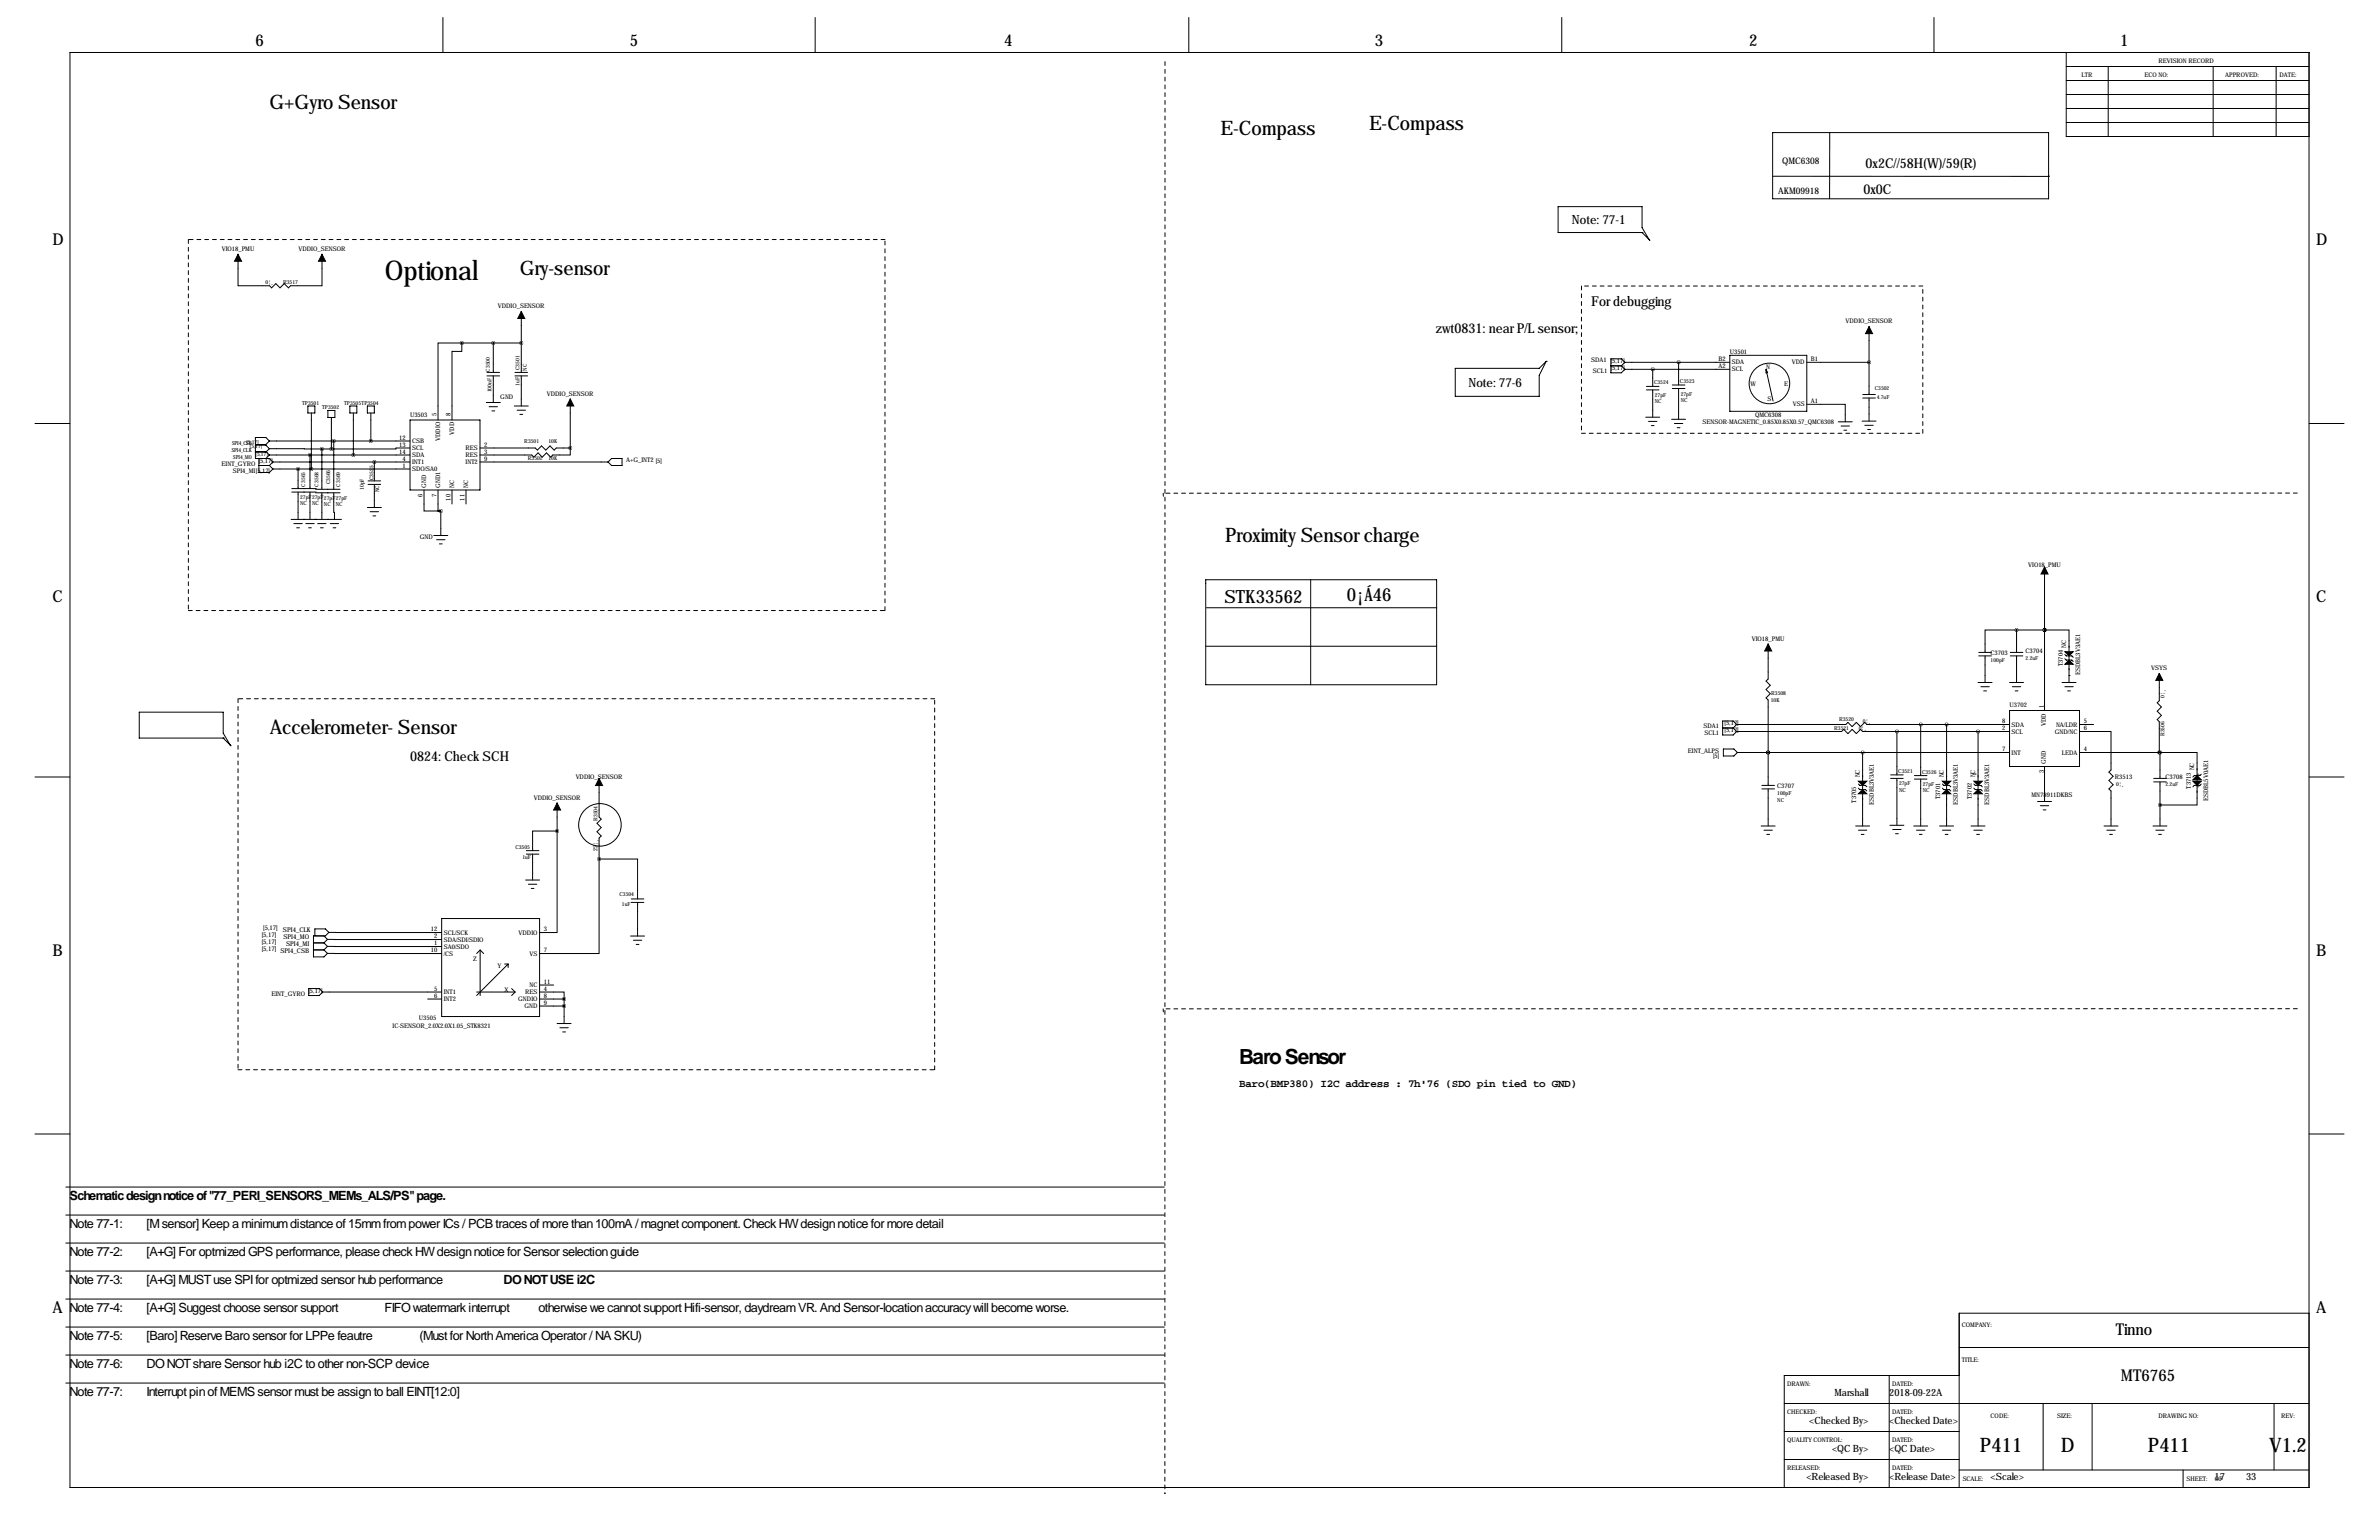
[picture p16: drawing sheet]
<svg xmlns="http://www.w3.org/2000/svg" width="864mm" height="559mm" viewBox="0 0 864 559" stroke-linecap="round" stroke-linejoin="round" font-family="sans-serif">
<defs><g id="words">
<text font-size="9.9" x="139.7" y="101.6">Optional</text>
<text font-size="7.6" x="449.9" y="385.9">Baro Sensor</text>
<g font-size="7.3">
<text x="97.8" y="39.4">G+Gyro Sensor</text>
<text x="497" y="47.2">E-Compass</text>
<text x="443.1" y="49.1">E-Compass</text>
<text x="188.7" y="99.8">Gry-sensor</text>
<text x="444.8" y="196.6">Proximity Sensor charge</text>
<text x="97.9" y="266.3">Accelerometer- Sensor</text>
<text x="718.7" y="526.9">P411</text>
<text x="748.1" y="526.9">D</text>
<text x="779.7" y="526.9">P411</text>
<text x="823.7" y="526.9">V1.2</text>
</g>
<g font-size="6.6">
<text x="444.5" y="218.9">STK33562</text>
<text x="488.9" y="217.9">0¡Á46</text>
</g>
<g font-size="5.9">
<text x="92.7" y="16.5">6</text>
<text x="228.6" y="16.5">5</text>
<text x="364.5" y="16.5">4</text>
<text x="499.1" y="16.5">3</text>
<text x="635" y="16.5">2</text>
<text x="769.6" y="16.5">1</text>
<text x="19" y="88.9">D</text>
<text x="840.7" y="88.9">D</text>
<text x="19" y="218.4">C</text>
<text x="840.7" y="218.4">C</text>
<text x="19" y="346.7">B</text>
<text x="840.7" y="346.7">B</text>
<text x="19" y="476.2">A</text>
<text x="840.7" y="476.2">A</text>
<text x="768.1" y="484.6">Tinno</text>
<text x="769.9" y="501.1">MT6765</text>
</g>
<g font-size="4.9">
<text x="677.2" y="61.1">0x2C//58H(W)/59(R)</text>
<text x="676.5" y="70.5">0x0C</text>
<text x="577.6" y="111.2">For debugging</text>
<text x="521.2" y="120.9">zwt0831: near P/L sensor;</text>
<text x="148.9" y="276.1">0824: Check SCH</text>
</g>
<g font-size="4.6">
<text x="570.6" y="81.4">Note: 77-1</text>
<text x="533" y="140.6">Note: 77-6</text>
<text x="25.2" y="435.5">Schematic design notice of &quot;77_PERI_SENSORS_MEMs_ALS/PS&quot; page.</text>
<text x="25.2" y="445.6">Note 77-1:</text>
<text x="53.2" y="445.6">[M sensor] Keep a minimum distance of 15mm from power ICs / PCB traces of more than 100mA / magnet component. Check HW design notice for more detail</text>
<text x="25.2" y="455.8">Note 77-2:</text>
<text x="53.2" y="455.8">[A+G] For optmized GPS performance, please check HW design notice for Sensor selection guide</text>
<text x="25.2" y="465.9">Note 77-3:</text>
<text x="53.2" y="465.9">[A+G] MUST use SPI for optmized sensor hub performance</text>
<text x="182.7" y="465.9">DO NOT USE i2C</text>
<text x="25.2" y="476.1">Note 77-4:</text>
<text x="53.2" y="476.1">[A+G] Suggest choose sensor support</text>
<text x="139.5" y="476.1">FIFO watermark interrupt</text>
<text x="195.4" y="476.1">otherwise we cannot support Hifi-sensor, daydream VR. And Sensor-location accuracy will become worse.</text>
<text x="25.2" y="486.3">Note 77-5:</text>
<text x="53.2" y="486.3">[Baro] Reserve Baro sensor for LPPe feautre</text>
<text x="152.2" y="486.3">(Must for North America Operator / NA SKU)</text>
<text x="25.2" y="496.4">Note 77-6:</text>
<text x="53.2" y="496.4">DO NOT share Sensor hub i2C to other non-SCP device</text>
<text x="25.2" y="506.6">Note 77-7:</text>
<text x="53.2" y="506.6">Interrupt pin of MEMS sensor must be assign to ball EINT[12:0]</text>
</g>
<text font-size="4" x="449.9" y="394.3">Baro(BMP380) I2C address : 7h'76 (SDO pin tied to GND)</text>
<g font-size="3.6">
<text x="665.9" y="506.7">Marshall</text>
<text x="685.8" y="506.7">2018-09-22A</text>
<text x="656.8" y="516.8">&lt;Checked By&gt;</text>
<text x="685.8" y="516.8">&lt;Checked Date&gt;</text>
<text x="665.1" y="527">&lt;QC By&gt;</text>
<text x="685.8" y="527">&lt;QC Date&gt;</text>
<text x="655.7" y="537.1">&lt;Released By&gt;</text>
<text x="685.8" y="537.1">&lt;Release Date&gt;</text>
<text x="722.6" y="537.1">&lt;Scale&gt;</text>
<text x="803.9" y="537.1">17</text>
<text x="815.3" y="537.1">33</text>
</g>
<g font-size="3.3">
<text x="646.9" y="59.6">QMC6308</text>
<text x="645.5" y="70.3">AKM09918</text>
</g>
<g font-size="2.4">
<text x="95" y="340.2">[5,17]</text>
<text x="95.5" y="337.6">[5,17]</text>
<text x="102.7" y="338.3">SPI4_CLK</text>
<text x="102.9" y="340.9">SPI4_MO</text>
<text x="95" y="345.2">[5,17]</text>
<text x="95" y="342.7">[5,17]</text>
<text x="101.8" y="345.9">SPI4_CSB</text>
<text x="103.8" y="343.4">SPI4_MI</text>
</g>
<g font-size="2.3">
<text x="783.6" y="22.9">REVISION RECORD</text>
<text x="755.6" y="27.9">LTR</text>
<text x="778.5" y="27.9">ECO NO:</text>
<text x="807.7" y="27.9">APPROVED:</text>
<text x="827.5" y="27.9">DATE:</text>
<text x="80.5" y="91">VIO18_PMU</text>
<text x="108.4" y="91">VDDIO_SENSOR</text>
<text x="180.7" y="111.8">VDDIO_SENSOR</text>
<text x="670" y="117.2">VDDIO_SENSOR</text>
<text x="577.6" y="131.5">SDA1 [5,17]</text>
<text x="623.8" y="131">B2</text>
<text x="627.9" y="128.4">U3501</text>
<text x="657.4" y="131">B1</text>
<text x="578.2" y="135.3">SCL1</text>
<text x="584.7" y="134.3">[5,17]</text>
<text x="623.8" y="133.5">A2</text>
<text x="628.7" y="132.2">SDA</text>
<text x="628.7" y="134.8">SCL</text>
<text x="641.1" y="134.1">N</text>
<text x="650.5" y="132.2">VDD</text>
<text x="198.5" y="143.5">VDDIO_SENSOR</text>
<text x="635.5" y="139.9">W</text>
<text x="647.7" y="139.9">E</text>
<text x="181.6" y="144.8">GND</text>
<text x="641.6" y="145.5">S</text>
<text x="650.8" y="147.5">VSS</text>
<text x="657.4" y="146.2">A1</text>
<text x="148.8" y="151.1">U3503</text>
<text x="158.5" y="150.9" transform="rotate(-90 158.5 150.9)">5</text>
<text x="163.6" y="150.9" transform="rotate(-90 163.6 150.9)">8</text>
<text x="618.1" y="153.8">SENSOR-MAGNETIC_0.85X0.85X0.57_QMC6308</text>
<text x="637.2" y="151.3">QMC6308</text>
<text x="144.9" y="159.5">12</text>
<text x="149.6" y="160.8">CSB</text>
<text x="159.8" y="160" transform="rotate(-90 159.8 160)">VDDIO</text>
<text x="164.9" y="157.8" transform="rotate(-90 164.9 157.8)">VDD</text>
<text x="93.9" y="167.9">[5,17]</text>
<text x="144.9" y="162.1">13</text>
<text x="144.9" y="164.6">14</text>
<text x="146.1" y="167.1">4</text>
<text x="149.6" y="163.3">SCL</text>
<text x="149.6" y="165.9">SDA</text>
<text x="169" y="163.3">RES</text>
<text x="169" y="165.9">RES</text>
<text x="175.8" y="162.1">2</text>
<text x="175.8" y="164.6">3</text>
<text x="175.8" y="167.1">9</text>
<text x="227.3" y="167.6">A+G_INT2 [5]</text>
<text x="80.5" y="168.9">EINT_GYRO</text>
<text x="84.5" y="171.4">SPI4_MI[5,17]</text>
<text x="146.1" y="169.7">1</text>
<text x="149.6" y="168.4">INT1</text>
<text x="149.6" y="170.9">SDO/SA0</text>
<text x="169" y="168.4">INT2</text>
<text x="154.7" y="177" transform="rotate(-90 154.7 177)">GND</text>
<text x="159.8" y="177" transform="rotate(-90 159.8 177)">GND1</text>
<text x="164.9" y="177" transform="rotate(-90 164.9 177)">NC</text>
<text x="169.9" y="177" transform="rotate(-90 169.9 177)">NC</text>
<text x="153.4" y="180.5" transform="rotate(-90 153.4 180.5)">6</text>
<text x="158.5" y="180.5" transform="rotate(-90 158.5 180.5)">7</text>
<text x="163.6" y="181.7" transform="rotate(-90 163.6 181.7)">10</text>
<text x="168.7" y="181.7" transform="rotate(-90 168.7 181.7)">11</text>
<text x="152.4" y="195.6">GND</text>
<text x="736.3" y="205.7">VIO18_PMU</text>
<text x="635.9" y="232.4">VIO18_PMU</text>
<text x="722.6" y="237.5">C3703</text>
<text x="735.3" y="237">C3704</text>
<text x="750.1" y="235.1" transform="rotate(-90 750.1 235.1)">NC</text>
<text x="748.8" y="241.7" transform="rotate(-90 748.8 241.7)">T3704</text>
<text x="755.1" y="245" transform="rotate(-90 755.1 245)">ESDBL3V3AE1</text>
<text x="780.9" y="243.1">VSYS</text>
<text x="729.5" y="256.5">U3702</text>
<text x="741.9" y="256.8" transform="rotate(-90 741.9 256.8)">1</text>
<text x="626.1" y="263.2">[5,17]</text>
<text x="726.8" y="262.4">8</text>
<text x="730.2" y="263.7">SDA</text>
<text x="742.7" y="263.4" transform="rotate(-90 742.7 263.4)">VDD</text>
<text x="746.4" y="263.7">NA/LDR</text>
<text x="756.4" y="262.4">5</text>
<text x="618.4" y="264.2">SDA1</text>
<text x="618.8" y="266.7">SCL1</text>
<text x="626.1" y="265.7">[5,17]</text>
<text x="726.8" y="264.9">2</text>
<text x="730.2" y="266.2">SCL</text>
<text x="746" y="266.2">GND/NC</text>
<text x="756.4" y="264.9">6</text>
<text x="612.7" y="273.1">EINT_ALPS</text>
<text x="621.8" y="275.1">[5]</text>
<text x="726.8" y="272.5">7</text>
<text x="730.2" y="273.8">INT</text>
<text x="748.5" y="273.8">LEDA</text>
<text x="756.4" y="272.5">4</text>
<text x="741.9" y="280.3" transform="rotate(-90 741.9 280.3)">3</text>
<text x="742.7" y="277.1" transform="rotate(-90 742.7 277.1)">GND</text>
<text x="796.5" y="279.6" transform="rotate(-90 796.5 279.6)">NC</text>
<text x="798.6" y="281.6" transform="rotate(-90 798.6 281.6)">+</text>
<text x="209" y="282.5">VDDIO_SENSOR</text>
<text x="645.2" y="285.8">C3707</text>
<text x="675.1" y="282.1" transform="rotate(-90 675.1 282.1)">NC</text>
<text x="705.6" y="282.1" transform="rotate(-90 705.6 282.1)">NC</text>
<text x="717" y="282.1" transform="rotate(-90 717 282.1)">NC</text>
<text x="767.7" y="282.7">R3513</text>
<text x="786.1" y="282.7">C3708</text>
<text x="795.3" y="286.2" transform="rotate(-90 795.3 286.2)">T3713</text>
<text x="798.6" y="286" transform="rotate(-90 798.6 286)">+</text>
<text x="193.7" y="290.1">VDDIO_SENSOR</text>
<text x="673.9" y="291.3" transform="rotate(-90 673.9 291.3)">T3705</text>
<text x="680.2" y="292" transform="rotate(-90 680.2 292)">ESDBL3V3AE1</text>
<text x="704.3" y="290" transform="rotate(-90 704.3 290)">T3701</text>
<text x="710.7" y="292" transform="rotate(-90 710.7 292)">ESDBL3V3AE1</text>
<text x="715.8" y="290" transform="rotate(-90 715.8 290)">T3702</text>
<text x="722.1" y="292" transform="rotate(-90 722.1 292)">ESDBL3V3AE1</text>
<text x="737.5" y="289.1">MN78911DKBS</text>
<text x="801.6" y="290.7" transform="rotate(-90 801.6 290.7)">ESDBL5V0AE1</text>
<text x="156.4" y="337.9">12</text>
<text x="157.6" y="340.4">2</text>
<text x="161.1" y="339.1">SCL/SCK</text>
<text x="161.1" y="341.7">SDA/SDI/SDIO</text>
<text x="188.3" y="339.1">VDDIO</text>
<text x="197.4" y="337.9">3</text>
<text x="156.4" y="345.5">10</text>
<text x="157.6" y="343">1</text>
<text x="161.1" y="344.2">SA0/SDO</text>
<text x="161.1" y="346.8">/CS</text>
<text x="192.2" y="346.8">VS</text>
<text x="197.4" y="345.5">7</text>
<text x="171.8" y="348.5">Z</text>
<text x="180.6" y="351.1">Y</text>
<text x="157.6" y="359.5">5</text>
<text x="183.2" y="360">X</text>
<text x="192.2" y="358.2">NC</text>
<text x="197.4" y="359.5">4</text>
<text x="197.4" y="356.9">11</text>
<text x="98.5" y="361.2">EINT_GYRO</text>
<text x="112" y="360.2">[5,17]</text>
<text x="157.6" y="362">6</text>
<text x="161.1" y="360.7">INT1</text>
<text x="161.1" y="363.3">INT2</text>
<text x="188.1" y="363.3">GNDIO</text>
<text x="190.4" y="365.8">GND</text>
<text x="190.6" y="360.7">RES</text>
<text x="197.4" y="362">8</text>
<text x="197.4" y="364.5">9</text>
<text x="152.1" y="370.1">U3505</text>
<text x="142.5" y="372.9">IC-SENSOR_2.0X2.0X1.05_STK8321</text>
<text x="712.2" y="481.3">COMPANY:</text>
<text x="712.2" y="494">TITLE:</text>
<text x="648.7" y="502.9">DRAWN:</text>
<text x="686.8" y="502.9">DATED:</text>
<text x="648.7" y="513.1">CHECKED:</text>
<text x="686.8" y="513.1">DATED:</text>
<text x="722.6" y="514.3">CODE:</text>
<text x="746.8" y="514.3">SIZE:</text>
<text x="783.6" y="514.3">DRAWING NO:</text>
<text x="828" y="514.3">REV:</text>
<text x="648.7" y="523.2">QUALITY CONTROL:</text>
<text x="686.8" y="523.2">DATED:</text>
<text x="648.7" y="533.4">RELEASED:</text>
<text x="686.8" y="533.4">DATED:</text>
<text x="712.5" y="537.2">SCALE:</text>
<text x="793.7" y="537.2">SHEET:</text>
<text x="804" y="537.2">OF</text>
</g>
<text font-size="2.1" x="216.9" y="308.7" transform="rotate(-90 216.9 308.7)">22¦¸</text>
<g font-size="2">
<text x="96.4" y="103.1">0¦¸</text>
<text x="102.8" y="103.1">R3517</text>
<text x="177.8" y="134.8" transform="rotate(-90 177.8 134.8)">C3500</text>
<text x="188.6" y="134.3" transform="rotate(-90 188.6 134.3)">C3501</text>
<text x="191.3" y="134.6" transform="rotate(-90 191.3 134.6)">NC</text>
<text x="178.5" y="142.3" transform="rotate(-90 178.5 142.3)">100nF</text>
<text x="188.6" y="140.1" transform="rotate(-90 188.6 140.1)">1uF</text>
<text x="600.5" y="139.4">C3524</text>
<text x="609.9" y="138.9">C3523</text>
<text x="610.1" y="143.5">27pF</text>
<text x="680.6" y="141.7">C3502</text>
<text x="109.7" y="147">TP3501</text>
<text x="116.9" y="148.6">TP3502</text>
<text x="124.9" y="147">TP3505TP3504</text>
<text x="600.7" y="146.3">NC</text>
<text x="600.7" y="144">27pF</text>
<text x="610.1" y="145.8">NC</text>
<text x="681.3" y="144.8">4.7uF</text>
<text x="84.2" y="161.3">SPI4_CSB</text>
<text x="89.3" y="161.1">[5,17]</text>
<text x="190.3" y="160.7">R3501</text>
<text x="199.1" y="160.7">10K</text>
<text x="84.1" y="164.1">SPI4_CLK</text>
<text x="84.7" y="166.4">SPI4_MO</text>
<text x="90.6" y="162.6">[5,17]</text>
<text x="92.6" y="165.6">[5,17]</text>
<text x="191.6" y="167">R3502</text>
<text x="199.1" y="167">10K</text>
<text x="110.7" y="176.5" transform="rotate(-90 110.7 176.5)">C3565</text>
<text x="115.6" y="176.5" transform="rotate(-90 115.6 176.5)">C3568</text>
<text x="119.9" y="175.8" transform="rotate(-90 119.9 175.8)">C3566</text>
<text x="123.4" y="176.5" transform="rotate(-90 123.4 176.5)">C3569</text>
<text x="132.1" y="177.8" transform="rotate(-90 132.1 177.8)">10pF</text>
<text x="135.6" y="174.2" transform="rotate(-90 135.6 174.2)">C3525</text>
<text x="137.7" y="178.6" transform="rotate(-90 137.7 178.6)">NC</text>
<text x="109" y="183.4">NC</text>
<text x="109" y="181.1">27pF27pF27pF27pF</text>
<text x="113.3" y="183.4">NC</text>
<text x="117.6" y="183.6">NC</text>
<text x="121.9" y="183.6">NC</text>
<text x="735.3" y="239.4">2.2uF</text>
<text x="722.6" y="240">100pF</text>
<text x="642.8" y="254.7">10K</text>
<text x="643" y="252.1">R3508</text>
<text x="785.8" y="253.1" transform="rotate(-90 785.8 253.1)">0¦¸</text>
<text x="667.6" y="261.5">R3520</text>
<text x="676.3" y="262.3">0¦¸</text>
<text x="665.8" y="264.8">R3521</text>
<text x="674.7" y="264.8">0¦¸</text>
<text x="785.8" y="267.1" transform="rotate(-90 785.8 267.1)">R3506</text>
<text x="689.1" y="280.4">C3521</text>
<text x="697.7" y="280.7">C3526</text>
<text x="689.4" y="287.3">NC</text>
<text x="689.4" y="285">27pF</text>
<text x="698" y="287.5">NC</text>
<text x="698" y="285.2">27pF</text>
<text x="768.2" y="285.1">0¦¸</text>
<text x="786.1" y="285.1">2.2uF</text>
<text x="645.2" y="288.3">100pF</text>
<text x="645.2" y="290.8">NC</text>
<text x="216.9" y="297.9" transform="rotate(-90 216.9 297.9)">R3504</text>
<text x="187.1" y="307.9">C3505</text>
<text x="189.6" y="311.8">1uF</text>
<text x="224.9" y="325.1">C3504</text>
<text x="225.7" y="328.9">1uF</text>
</g>
</g></defs>
<g fill="none" stroke="#000" stroke-width=".36">
<path d="M25.4 19h812.8v520.8h-812.8zM160.8 6.4v12.6M295.9 6.4v12.6M431.5 6.4v12.6M566.9 6.4v12.6M702.1 6.4v12.6M750.1 19v30.5h88.1M750.1 39.4h88.1M750.1 34.3h88.1M750.1 29.2h88.1M750.1 24.1h88.1M765.3 24.1v25.4"/>
<path d="M803.4 24.1v25.4M826.3 24.1v25.4M643.5 48.1h100.2v24h-100.2zM664.2 48.1v24M750.1 44.5h88.1M664.1 72l.1 .1M743.8 63.8v.2h-100.2M86.4 92.3v11.4h11.4l.8 .7 1.5-1.5 1.6 1.5 1.5-1.5 1.5 1.5 .8-.7h11.4v-11.4M596.1 84.4h.1M596.1 84.4h-30.5v-9.4h30.5v7.6l2.5 4.3M596.1 84.4l2.8 2.8M189.2 113v22.1"/>
<path d="M678.5 118.5v24.7M167.6 124.5v3h-3.5v24.9M167.6 124.5h-8.6v27.9M167.6 124.5h21.6M176.8 136.4h4.6M176.8 135.1h4.6M179.1 124.5v10.6M179.1 136.4v9.7M186.9 136.4h4.6M186.9 135.1h4.6M189.2 136.4v10.9M528.3 133.7h30.4l2.6-2.6-2.6 5.1v7.6h-30.4z"/>
<path d="M561.3 131.1h.1M584.8 132.7h3.8M588.6 132.7l1.2 1.3M589.8 131.5h38.1M589.8 134h38.1M589.8 131.5l-1.2 1.2M589.8 131.5l-1.2-1.3h-3.8v5.1h3.8l1.2-1.3M599.9 134v6.2M607.1 139.7h4.5M609.3 131.5v8.2M627.9 128.9h28v20.4h-28zM641.1 134.1l2.5 11.4"/>
<path d="M641.1 134.1l.6 1.1-.6 .1zM655.9 131.5h22.6M12.7 153.7h12.7M92.7 158.8h3.8l1.3 1.2-1.3 1.3h-3.8zM111.8 147.3h2.5v2.6h-2.5zM113 149.9v20.3M119 148.9h2.6v2.6h-2.6zM120.3 151.5v11.4M127 147.3h2.5v2.6h-2.5zM128.3 149.9v15.2M133.3 147.3h2.6v2.6h-2.6zM134.6 149.9v10.1"/>
<path d="M148.8 152.4h25.4v25.4h-25.4zM176.5 146.1h5.1M177.5 147.6h3.1M178.6 149.1h1M186.7 147.3h5.1M187.7 148.8h3.1M188.7 150.4h1M207 144.8v17.8M597.4 151.4h5.1M597.7 141.5h4.5M597.7 140.2h4.5M598.4 152.9h3.1"/>
<path d="M599.4 154.4h1.1M599.9 141.5v9.9M606.8 152.1h5.1M607.1 141h4.5M607.8 153.7h3.1M608.8 155.2h1.1M609.3 141v11.1M655.9 146.7h13.9v6.4M667.3 153.1h5.1M668.3 154.6h3.1M669.3 156.1h1.1M675.9 152.8h5.1"/>
<path d="M676.2 144.4h4.6M676.2 143.2h4.6M677 154.3h3M678 155.9h1M678.5 144.4v8.4M838.2 153.7h12.7M92.7 163.8h3.8l1.3 1.3M94 168.9h3.8M94 166.4v5h3.8l1.3-1.2M97.8 162.8l19 .1M97.8 160h51M97.8 165.1h51"/>
<path d="M97.8 162.8l-1.3-1.3h-3.8v4.9h5.1l1.3 1.2M97.8 162.8l-1.3 1.3h-3.8M97.8 168.9l1.3 1.3M97.8 165.1l-1.3 1.3M99.1 167.6h49.7M99.1 170.2h49.7M99.1 167.6l-1.3 1.3M105.9 178.6h8.9M105.9 177.3h8.9M108.2 170.2v7.1M108.2 178.6v9.9M112.5 165.1v12.2"/>
<path d="M112.5 178.6v9.9M114.6 178.8h8.8M114.6 177.5h8.8M116.8 162.9v14.6M116.8 178.8v9.7M116.8 162.9h3.5M121.2 178.8v7.1h.2v2.6M121.2 160v17.5M133.6 175.8h4.6M133.6 174.5h4.6M135.9 167.6v6.9M135.9 175.8v8.3"/>
<path d="M148.8 162.6h-5v.3h-23.5M153.9 177.8v7.6h6.1M159 177.8v7.6h1M164.1 177.8v5.1M169.2 177.8v5.1M174.2 162.6h20.1l.8 .7 1.5-1.5 1.5 1.5 1.5-1.5 1.6 1.5 .7-.7h5.1M174.2 167.6h46.5M207 162.6v2.5h-6.3l-.8 .8-1.5-1.6-1.6 1.6-1.5-1.6-1.5 1.6-.8-.8h-18.8M220.7 167.6l1.3-1.2h3.8v2.5h-3.8zM105.7 188.5h18.3M106.7 190h3M107.7 191.5h1"/>
<path d="M111 190h3M112 191.5h1M115.3 190h3.1M116.3 191.5h1M119.9 190h3M120.9 191.5h1M133.3 184.1h5.1M134.4 185.7h3M135.4 187.2h1M157.5 194.3h5.1M158.5 195.8h3M159.5 197.4h1"/>
<path d="M160 185.4v8.9M437.7 210.4h83.8v38.1h-83.8zM475.8 210.4v38.1M742.2 205.7v52.1M437.7 234.5h83.8M437.9 220.5h83.6M641.9 233.7v12.7l-.8 .7 1.5 1.6-1.5 1.5 1.5 1.5-1.5 1.5 .8 .8v31M718.3 238h4.6M718.3 236.7h4.6M720.6 238v9.6M729.7 238h4.6M729.7 236.7h4.6"/>
<path d="M732 228.6h-11.4v8.1M732 228.6v8.1M732 238v9.6M732 228.6h10.2M742.2 228.6h8.9v19M742.2 228.6h.1M749.6 237.5l.5 .5h2l.5 .5M749.6 239l.5 .5h2l.5 .5M718.1 247.6h5M719.1 249.2h3M720.1 250.7h1M729.5 257.8h25.4v20.3h-25.4z"/>
<path d="M729.5 247.6h5.1M730.5 249.2h3.1M731.5 250.7h1M748.5 247.6h5.1M749.6 249.2h3M750.6 250.7h1M751.1 245.1h.1M783.8 244.3v10l-.7 .7 1.5 1.5-1.5 1.6 1.5 1.5-1.5 1.5 .7 .8v11.1M81 267.8h.1M81 267.8h-30.5v-9.4h30.5v7.6l2.6 4.4M81 267.8l2.8 2.8M625.3 264.2h3.9"/>
<path d="M625.6 271.8h3.8l1.3 1.2-1.3 1.3h-3.8zM629.2 264.2l1.2 1.2M630.4 262.9h39.7l.7-.8 1.5 1.6 1.6-1.6 1.5 1.6 1.5-1.6 .8 .8h51.8M630.4 265.4h38.1l.8-.7 1.5 1.5 1.5-1.5 1.6 1.5 1.5-1.5 .7 .7h53.4M630.4 262.9l-1.2-1.3h-3.9v5.1h3.9l1.2-1.3M630.4 262.9l-1.2 1.3M630.7 273h98.8M641.9 273h.1M676.1 273v26.7M688.6 265.4v15.8M697.2 262.9v18.5M706.6 262.9v36.8"/>
<path d="M718.1 265.4v34.3M742.2 278.1v12.7M754.9 265.4h11.4v14l-.7 .8 1.5 1.5-1.5 1.5 1.5 1.5-1.5 1.6 .7 .7v12.7M754.9 262.9h5.1M754.9 273h29.2M784.1 273h13.5v19.1h-13.5M784.1 273v9.4M12.7 281.9h12.7M202.2 291.4v10.1M217.5 282.5v14l.7 .7-1.5 1.6 1.5 1.5-1.5 1.5 1.5 1.5-.7 .8v7.6M639.3 299.7h5.1M639.6 286.3h4.5"/>
<path d="M639.6 285h4.5M641.9 286.3v13.4M673.6 299.7h5.1M674.6 284.5l.5 .5h2.1l.5 .5M674.6 286l.5 .5h2.1l.5 .5M686.1 299.5h5M686.3 282.4h4.6M686.3 281.2h4.6M688.6 282.4v17.1M694.7 299.7h5.1M694.9 281.4h4.6M694.9 282.7h4.6"/>
<path d="M697.2 282.7v17M704.1 299.7h5.1M705.1 284.5l.5 .5h2l.6 .5M705.1 286l.5 .5h2l.6 .5M715.5 299.7h5.1M716.5 284.5l.5 .5h2.1l.5 .5M716.5 286l.5 .5h2.1l.5 .5M717 280.9h.1M739.6 290.8h5.1M740.7 292.4h3M741.7 293.9h1M763.8 299.7h5.1"/>
<path d="M781.6 299.7h5M781.8 283.7h4.6M781.8 282.4h4.6M784.1 283.7v16M799.1 284.5l-.5 .5h-2.1l-.5 .5M799.1 280.9l-.5 .5h-2.1l-.5 .5M838.2 281.9h12.7M190.8 319.3h5.1M191.1 308.7h4.5M191.1 309.9h4.5M193.3 309.9v9.4M202.2 301.5h-8.9v7.2"/>
<path d="M202.2 301.5v36.9h-6.3M217.5 311.7h13.9v14.5M217.5 311.7v34.3h-21.6M640.3 301.2h3.1M641.3 302.8h1.1M674.6 301.2h3.1M675.6 302.8h1.1M687.1 301h3M688.1 302.5h1M695.7 301.2h3.1M696.7 302.8h1M705.1 301.2h3.1"/>
<path d="M706.1 302.8h1M716.5 301.2h3.1M717.5 302.8h1.1M764.8 301.2h3M765.8 302.8h1M782.6 301.2h3M783.6 302.8h1M117.6 339.6l1.3 1.3M119.4 338.3l40.9 .1M119.4 338.3l-1.3-1.2h-3.8v2.5M119.4 338.3l-1.3 1.3h-4.3v7.6h3.8l1.3-1.3M160.3 333.3h35.6v35.6h-35.6z"/>
<path d="M191.8 320.9h3.1M192.8 322.4h1.1M228.9 339.6h5.1M229.2 327.5h4.5M229.2 326.2h4.5M231.4 327.5v12.1M112.1 358.7h3.8l1.2 1.3-1.2 1.2h-3.8zM113.8 344.7h3.8M113.8 342.1h3.8M117.1 360h43.2M117.6 344.7l1.3 1.2M117.6 342.1l1.3 1.3"/>
<path d="M118.9 345.9l41.4 .1M118.9 343.4l41.4 .1M118.9 340.9h41.4M118.9 343.4l-1.3 1.3M118.9 340.9l-1.3 1.2M173 360h14M174.3 344.7v16.5M174.3 344.7l-1.3 1.3M174.3 344.7l1.3 1.3M183.2 349.8h1.3M184.5 349.8l-11.5 11.4M184.5 349.8v1.3"/>
<path d="M185.7 358.7l1.3 1.3M187 360l-1.3 1.2M195.9 360h8.9v2.5M195.9 357.4h5.1M229.9 341.2h3.1M230.9 342.7h1.1M155.2 362.5h5.1M195.9 362.5h8.9M195.9 365h8.9M202.2 371.4h5.1M203.3 372.9h3M204.3 374.4h1"/>
<path d="M204.8 362.5v8.9M12.7 411.5h12.7M838.2 411.5h12.7M23.9 430.7h398.8M23.9 440.9h398.8M23.9 451.1h398.8M23.9 461.2h398.8M23.9 471.4h398.8M838.2 476.5h-127v63.3M23.9 481.5h398.8M23.9 491.7h398.8M685.8 499.1v40.7"/>
<path d="M711.2 499.1h-63.5v40.7M711.2 488.9h127M23.9 501.9h398.8M647.7 509.3h190.5M647.7 519.4h63.5M741.7 509.3v24.1M759.5 509.3v24.1M825.5 509.3v24.1M647.7 529.6h63.5M711.2 533.4h127M792.5 533.4v6.4"/>
<circle cx="642.3" cy="139.1" r="7.4"/>
<circle cx="217.8" cy="299.3" r="7.7"/>
</g>
<g fill="none" stroke="#000" stroke-width=".36" stroke-dasharray="1.4 1.4">
<path d="M422.9 22.4v519.5M68.4 86.9v134.6M321.3 86.9h-252.9M574.1 103.8v53.4M698 103.8h-123.9M574.1 157.2h123.9M698 157.2v-53.4M422.2 179l.1 1.1M833.9 178.9l-411.7 .1M68.4 221.5h252.9M321.3 221.5v-134.6M86.4 253.5v134.7"/>
<path d="M339.3 253.5h-252.9M422.2 366.1l.1 1.1M833.9 366l-411.7 .1M86.4 388.2h252.9M339.3 388.2v-134.7M422.9 541.9l.1-.1"/>
</g>
<g fill="#000" stroke="#000" stroke-width=".36">
<path d="M86.4 92.3l1.3 2.5h-2.6zM116.9 92.3l1.3 2.5h-2.6zM189.2 113l1.3 2.6h-2.5zM678.5 118.5l1.3 2.6h-2.6zM207 144.8l1.3 2.5h-2.6zM742.2 205.7l1.3 2.6h-2.6zM641.9 233.7l1.2 2.5h-2.5zM749.6 236.5h3l-1.5 1.5zM749.6 241l1.5-1.5 1.5 1.5zM783.8 244.3l1.3 2.6h-2.5zM202.2 291.4l1.3 2.5h-2.5zM217.5 282.5l1.2 2.5h-2.5z"/>
<path d="M674.6 283.5h3.1l-1.6 1.5zM674.6 288l1.5-1.5 1.6 1.5zM705.1 283.5h3.1l-1.6 1.5zM705.1 288l1.5-1.5 1.6 1.5zM716.5 283.5h3.1l-1.5 1.5zM718.1 286.5l1.5 1.5h-3.1zM796 283l1.6-1.6 1.5 1.6zM796 283.5h3.1l-1.5 1.5z"/>
</g>
<path d="M641.8 273.1a.05 .05 0 0 0 .1 0 .05 .05 0 0 0-.1 0zM641.8 273.1a.05 .05 0 0 0 .1 0 .05 .05 0 0 0-.1 0zM732 228.6a.05 .05 0 0 0 .1 0 .05 .05 0 0 0-.1 0zM706.6 262.9a.05 .05 0 0 0 .1 0 .05 .05 0 0 0-.1 0zM718 265.4a.05 .05 0 0 0 .1 0 .05 .05 0 0 0-.1 0zM676.1 273.1a.05 .05 0 0 0 .1 0 .05 .05 0 0 0-.1 0zM742.1 228.6a.05 .05 0 0 0 .1 0 .05 .05 0 0 0-.1 0zM742.1 228.6a.05 .05 0 0 0 .1 0 .05 .05 0 0 0-.1 0zM678.4 131.5a.05 .05 0 0 0 .1 0 .05 .05 0 0 0-.1 0zM135.8 167.6a.05 .05 0 0 0 .1 0 .05 .05 0 0 0-.1 0zM189.2 124.5a.05 .05 0 0 0 .1 0 .05 .05 0 0 0-.1 0zM113 170.2a.05 .05 0 0 0 .1 0 .05 .05 0 0 0-.1 0zM120.2 162.9a.05 .05 0 0 0 .1 0 .05 .05 0 0 0-.1 0zM134.6 160a.05 .05 0 0 0 .1 0 .05 .05 0 0 0-.1 0zM783.8 273.1a.05 .05 0 0 0 .1 0 .05 .05 0 0 0-.1 0zM160 185.4a.05 .05 0 0 0 .1 0 .05 .05 0 0 0-.1 0zM128.2 165.1a.05 .05 0 0 0 .1 0 .05 .05 0 0 0-.1 0zM167.6 124.5a.05 .05 0 0 0 .1 0 .05 .05 0 0 0-.1 0zM179 124.5a.05 .05 0 0 0 .1 0 .05 .05 0 0 0-.1 0zM207 162.6a.05 .05 0 0 0 .1 0 .05 .05 0 0 0-.1 0zM688.5 265.4a.05 .05 0 0 0 .1 0 .05 .05 0 0 0-.1 0zM697.2 262.9a.05 .05 0 0 0 .1 0 .05 .05 0 0 0-.1 0zM112.5 165.1a.05 .05 0 0 0 .1 0 .05 .05 0 0 0-.1 0zM116.8 162.9a.05 .05 0 0 0 .1 0 .05 .05 0 0 0-.1 0zM121.1 160a.05 .05 0 0 0 .1 0 .05 .05 0 0 0-.1 0zM599.9 134a.05 .05 0 0 0 .1 0 .05 .05 0 0 0-.1 0zM609.3 131.5a.05 .05 0 0 0 .1 0 .05 .05 0 0 0-.1 0zM202.2 301.5a.05 .05 0 0 0 .1 0 .05 .05 0 0 0-.1 0zM217.4 311.7a.05 .05 0 0 0 .1 0 .05 .05 0 0 0-.1 0zM204.7 365a.05 .05 0 0 0 .1 0 .05 .05 0 0 0-.1 0zM204.7 362.5a.05 .05 0 0 0 .1 0 .05 .05 0 0 0-.1 0z" fill="#000" stroke="#000" stroke-width="1.3"/>
<use href="#words"/>
</svg>
